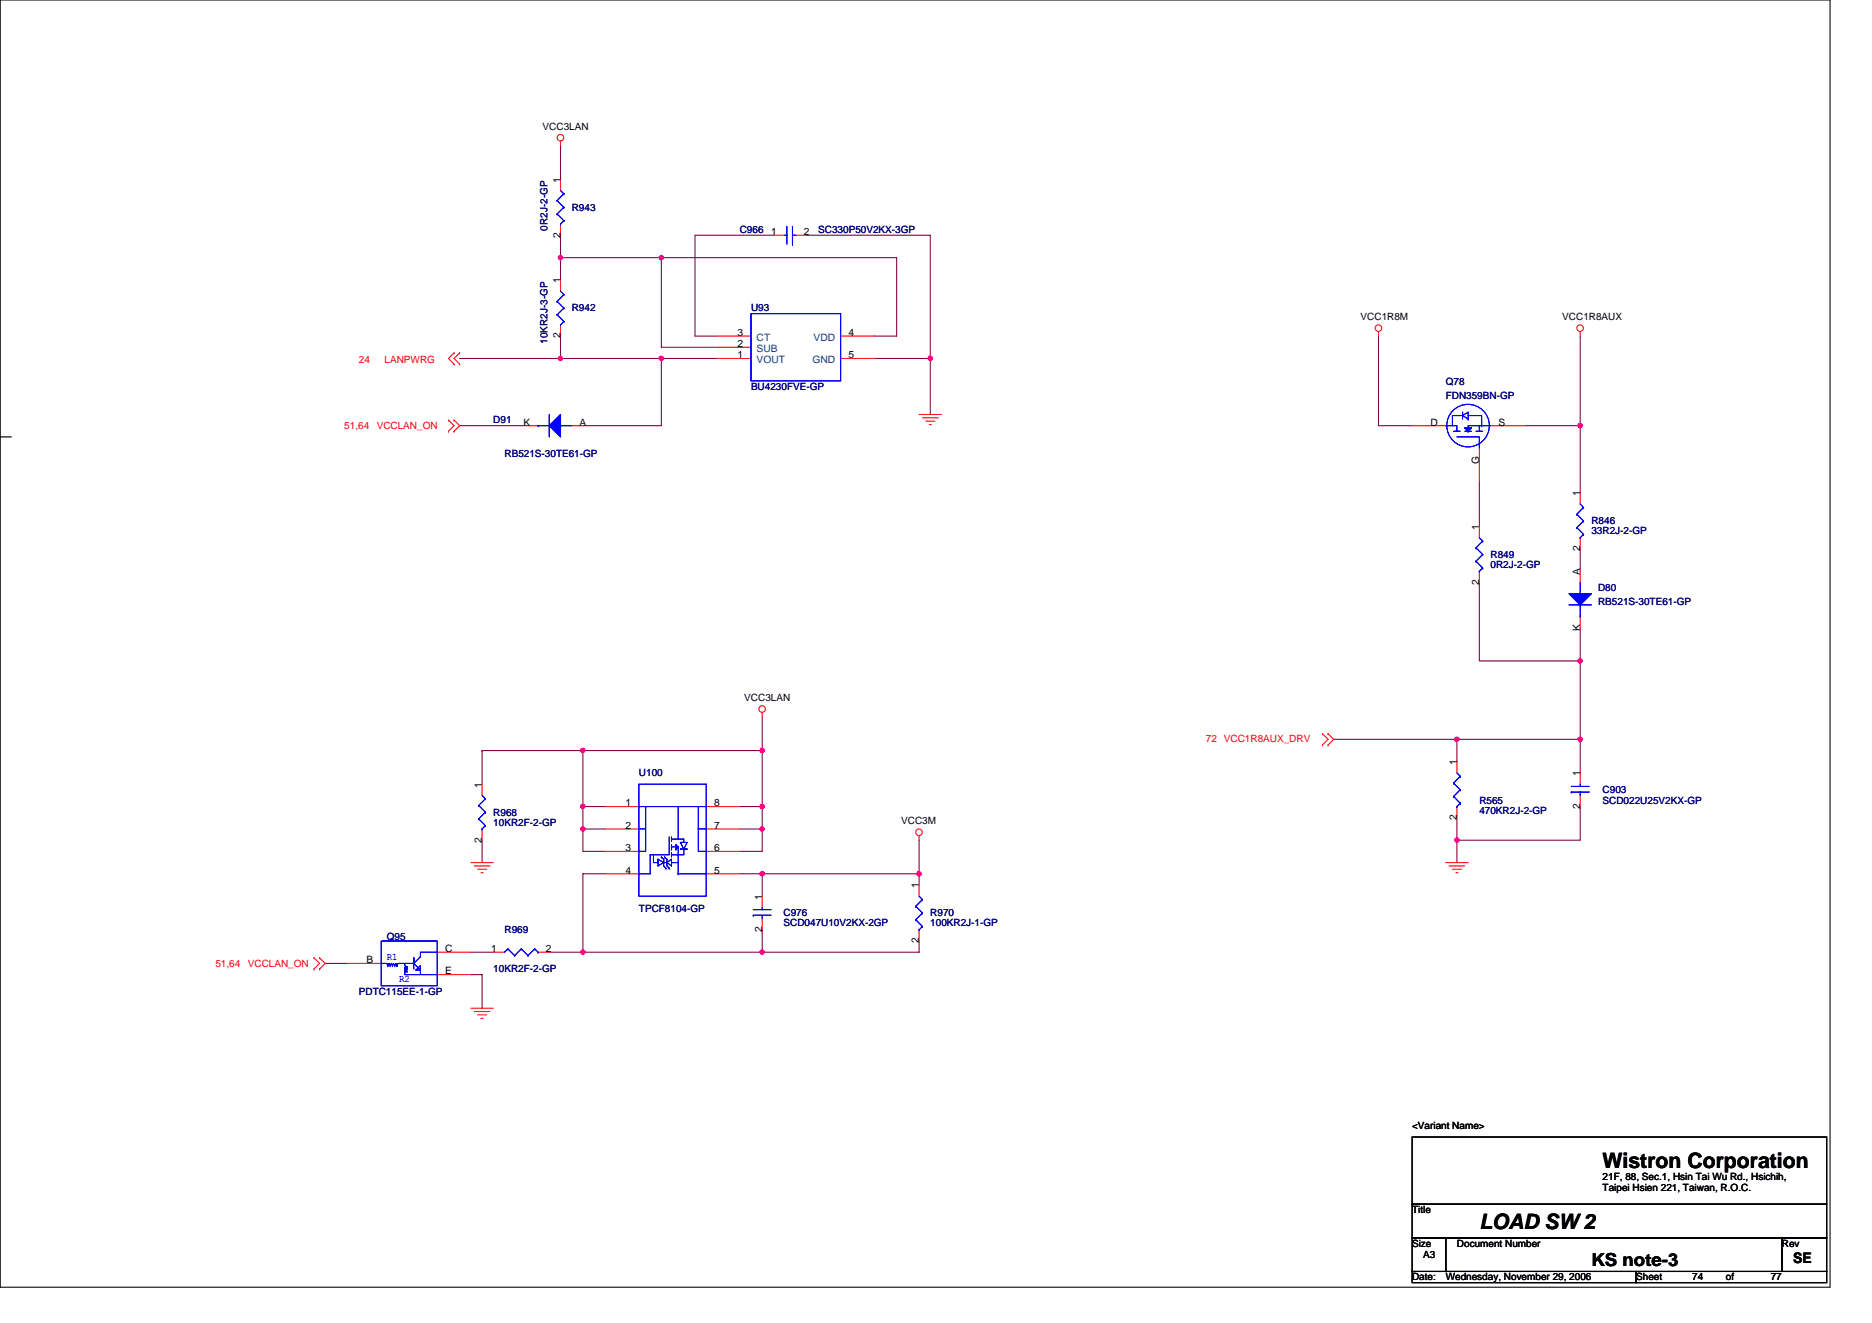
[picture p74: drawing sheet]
<svg xmlns="http://www.w3.org/2000/svg" width="297mm" height="210mm" viewBox="0 0 297 210" stroke-linecap="round" stroke-linejoin="round" font-family="sans-serif">
<defs><g id="words">
<g font-size="3.4">
<text x="254.3" y="185.4">Wistron Corporation</text>
<text x="234.7" y="195.1">LOAD SW 2</text>
</g>
<text font-size="2.8" x="252.5" y="200.9">KS note-3</text>
<text font-size="2.3" x="284.5" y="200.4">SE</text>
<g font-size="1.6">
<text x="86.1" y="20.6">VCC3LAN</text>
<text x="88.9" y="29" transform="rotate(-90 88.9 29)">1</text>
<text x="88.9" y="37.7" transform="rotate(-90 88.9 37.7)">2</text>
<text x="122.4" y="37.3">1</text>
<text x="127.5" y="37.3">2</text>
<text x="88.9" y="45" transform="rotate(-90 88.9 45)">1</text>
<text x="88.9" y="53.7" transform="rotate(-90 88.9 53.7)">2</text>
<text x="117" y="53.3">3</text>
<text x="134.6" y="53.3">4</text>
<text x="215.9" y="50.8">VCC1R8M</text>
<text x="247.9" y="50.8">VCC1R8AUX</text>
<text x="117" y="55.1">2</text>
<text x="117" y="56.9">1</text>
<text x="134.6" y="56.9">5</text>
<text x="83.1" y="67.5">K</text>
<text x="92" y="67.5">A</text>
<text x="227" y="67.5">D</text>
<text x="237.8" y="67.5">S</text>
<text x="234.7" y="73.6" transform="rotate(-90 234.7 73.6)">G</text>
<text x="250.7" y="78.8" transform="rotate(-90 250.7 78.8)">1</text>
<text x="234.7" y="84.1" transform="rotate(-90 234.7 84.1)">1</text>
<text x="250.7" y="87.5" transform="rotate(-90 250.7 87.5)">2</text>
<text x="234.7" y="92.8" transform="rotate(-90 234.7 92.8)">2</text>
<text x="250.7" y="91.2" transform="rotate(-90 250.7 91.2)">A</text>
<text x="250.7" y="100.1" transform="rotate(-90 250.7 100.1)">K</text>
<text x="118.1" y="111.3">VCC3LAN</text>
<text x="76.5" y="125" transform="rotate(-90 76.5 125)">1</text>
<text x="231.2" y="121.4" transform="rotate(-90 231.2 121.4)">1</text>
<text x="250.7" y="123.2" transform="rotate(-90 250.7 123.2)">1</text>
<text x="99.2" y="131.6">2</text>
<text x="99.2" y="128">1</text>
<text x="113.3" y="131.6">7</text>
<text x="113.3" y="128">8</text>
<text x="143" y="130.9">VCC3M</text>
<text x="231.2" y="130.2" transform="rotate(-90 231.2 130.2)">2</text>
<text x="250.7" y="128.4" transform="rotate(-90 250.7 128.4)">2</text>
<text x="76.5" y="133.7" transform="rotate(-90 76.5 133.7)">2</text>
<text x="99.2" y="135.1">3</text>
<text x="113.3" y="135.1">6</text>
<text x="99.2" y="138.7">4</text>
<text x="113.3" y="138.7">5</text>
<text x="120.9" y="142.8" transform="rotate(-90 120.9 142.8)">1</text>
<text x="145.8" y="141" transform="rotate(-90 145.8 141)">1</text>
<text x="120.9" y="148" transform="rotate(-90 120.9 148)">2</text>
<text x="145.8" y="149.7" transform="rotate(-90 145.8 149.7)">2</text>
<text x="58.2" y="152.9">B</text>
<text x="70.6" y="154.7">E</text>
<text x="70.6" y="151.1">C</text>
<text x="77.9" y="151.1">1</text>
<text x="86.6" y="151.1">2</text>
<text x="224.1" y="179.2">&lt;Variant Name&gt;</text>
<text x="254.3" y="187.2">21F, 88, Sec.1, Hsin Tai Wu Rd., Hsichih,</text>
<text x="254.3" y="189">Taipei Hsien 221, Taiwan, R.O.C.</text>
<text x="224.1" y="192.6">Title</text>
<text x="224.1" y="197.9">Size</text>
<text x="231.2" y="197.9">Document Number</text>
<text x="282.7" y="197.9">Rev</text>
<text x="224.1" y="203.2">Date:</text>
<text x="225.8" y="199.7">A3</text>
<text x="229.4" y="203.2">Wednesday, November 29, 2006</text>
<text x="259.6" y="203.2">Sheet</text>
<text x="268.5" y="203.2">74</text>
<text x="273.9" y="203.2">of</text>
<text x="281" y="203.2">77</text>
</g>
<g font-size="1.6" fill="#000080">
<text x="90.7" y="33.4">R943</text>
<text x="86.9" y="36.6" transform="rotate(-90 86.9 36.6)">0R2J-2-GP</text>
<text x="117.4" y="37">C966</text>
<text x="129.8" y="37">SC330P50V2KX-3GP</text>
<text x="90.7" y="49.4">R942</text>
<text x="119.2" y="49.4">U93</text>
<text x="86.9" y="54.6" transform="rotate(-90 86.9 54.6)">10KR2J-3-GP</text>
<text x="119.2" y="61.9">BU4230FVE-GP</text>
<text x="229.4" y="61.2">Q78</text>
<text x="229.4" y="63.3">FDN359BN-GP</text>
<text x="78.3" y="67.2">D91</text>
<text x="80" y="72.5">RB521S-30TE61-GP</text>
<text x="252.5" y="83.2">R846</text>
<text x="236.5" y="88.5">R849</text>
<text x="252.5" y="84.8">33R2J-2-GP</text>
<text x="236.5" y="90.1">0R2J-2-GP</text>
<text x="253.6" y="93.9">D80</text>
<text x="253.6" y="96">RB521S-30TE61-GP</text>
<text x="101.4" y="123.2">U100</text>
<text x="254.3" y="125.9">C903</text>
<text x="78.3" y="129.4">R968</text>
<text x="78.3" y="131">10KR2F-2-GP</text>
<text x="234.7" y="127.7">R565</text>
<text x="234.7" y="129.3">470KR2J-2-GP</text>
<text x="254.3" y="127.7">SCD022U25V2KX-GP</text>
<text x="61.4" y="149.2">Q95</text>
<text x="80" y="148.1">R969</text>
<text x="101.4" y="144.7">TPCF8104-GP</text>
<text x="124.3" y="145.4">C976</text>
<text x="124.3" y="147">SCD047U10V2KX-2GP</text>
<text x="147.6" y="145.4">R970</text>
<text x="147.6" y="147">100KR2J-1-GP</text>
<text x="78.3" y="154.3">10KR2F-2-GP</text>
<text x="56.9" y="157.9">PDTC115EE-1-GP</text>
</g>
<g font-size="1.6" fill="#f00">
<text x="56.9" y="57.6">24</text>
<text x="61" y="57.6">LANPWRG</text>
<text x="54.6" y="68.1">51,64</text>
<text x="59.8" y="68.1">VCCLAN_ON</text>
<text x="191.3" y="117.7">72 VCC1R8AUX_DRV</text>
<text x="34.2" y="153.4">51,64</text>
<text x="39.3" y="153.4">VCCLAN_ON</text>
</g>
<g font-size="1.6" fill="#004080">
<text x="120.1" y="55.8">SUB</text>
<text x="120.1" y="57.6">VOUT</text>
<text x="120.1" y="54.1">CT</text>
<text x="128.9" y="57.6">GND</text>
<text x="129.1" y="54.1">VDD</text>
</g>
<g font-size="1.6" fill="#00f">
<text x="61.4" y="152.4">R1</text>
<text x="63.3" y="155.9">R2</text>
</g>
</g></defs>
<path d="M0 0h290.4v204.3h-290.4zM0 69.3h.1M0 69.3h1.8M224.1 180.5h65.8v10.6h-65.8zM224.1 191.1h65.8v5.4h-65.8zM224.1 196.5h5.3v5.3h-5.3zM229.4 196.5h53.3v5.3h-53.3zM282.7 196.5h7.2v5.3h-7.2zM224.1 201.8h35.5v1.8h-35.5zM259.6 201.8h30.3v1.8h-30.3z" fill="none" stroke="#000" stroke-width=".17"/>
<g fill="none" stroke="#800040" stroke-width=".17">
<path d="M88.9 37.3v3.6M88.9 23.1v5.3M122.7 37.3h-12.4v16h3.5M128.1 37.3h19.5v19.6M72.9 56.9h16M88.9 56.9h.1M88.9 40.9h.1M88.9 53.3v3.6M88.9 40.9v3.5M88.9 56.9h16M88.9 40.9h16M104.9 56.9h8.9"/>
<path d="M104.9 56.9h.1M104.9 56.9v10.7h-12.4M104.9 40.9v14.2h8.9M104.9 40.9h37.4v12.4h-3.6M138.7 56.9h8.9M147.6 56.9h.1M147.6 56.9v8.9M218.7 53.3v14.3h5.4M250.7 53.3v14.3M72.9 67.6h10.7M234.7 76.5v7.1M241.8 67.6h8.9"/>
<path d="M250.7 67.6h.1M250.7 67.6v10.6M234.7 92.5v12.4h16M250.7 87.1v3.6M250.7 99.6v5.3M76.5 119.1v5.4M76.5 119.1h.1M76.5 119.1h44.4M92.5 119.1h.1M92.5 119.1v8.9M120.9 119.1v8.9M120.9 113.8v5.3"/>
<path d="M211.6 117.3h19.6v3.6M231.2 117.3h.1M231.2 117.3h19.5M250.7 104.9h.1M250.7 117.3v5.4M250.7 104.9v12.4M76.5 133.3v3.6M92.5 131.6h3.6M92.5 128v7.1h3.6M92.5 131.6h.1M92.5 128h.1M92.5 128h3.6"/>
<path d="M96.1 138.7h-3.6v12.4M117.4 138.7h3.5M117.4 131.6h3.5M117.4 128h3.5M120.9 131.6h.1M120.9 128h.1M120.9 138.7h24.9v1.8M120.9 138.7h.1M120.9 128v7.1h-3.5M120.9 138.7v3.5M145.8 133.3v5.4M231.2 133.3v3.6"/>
<path d="M231.2 133.3h.1M231.2 129.8v3.5M250.7 128v5.3h-19.5M51.6 152.9h3.6M74.7 154.7h1.8v5.3M74.7 151.1h3.6M87.2 151.1h5.3M92.5 151.1h.1M92.5 151.1h28.4M120.9 147.6v3.5M145.8 149.4v1.7h-24.9"/>
</g>
<g fill="#f0f" stroke="#f0f" stroke-width=".17">
<circle cx="250.7" cy="104.9" r=".35"/>
<circle cx="250.7" cy="117.3" r=".35"/>
<circle cx="231.2" cy="117.3" r=".35"/>
<circle cx="250.7" cy="67.6" r=".35"/>
<circle cx="104.9" cy="56.9" r=".35"/>
<circle cx="88.9" cy="56.9" r=".35"/>
<circle cx="104.9" cy="40.9" r=".35"/>
<circle cx="88.9" cy="40.9" r=".35"/>
<circle cx="147.6" cy="56.9" r=".35"/>
<circle cx="231.2" cy="133.3" r=".35"/>
<circle cx="120.9" cy="131.6" r=".35"/>
<circle cx="120.9" cy="128" r=".35"/>
<circle cx="145.8" cy="138.7" r=".35"/>
<circle cx="120.9" cy="138.7" r=".35"/>
<circle cx="120.9" cy="119.1" r=".35"/>
<circle cx="92.5" cy="119.1" r=".35"/>
<circle cx="120.9" cy="151.1" r=".35"/>
<circle cx="92.5" cy="151.1" r=".35"/>
<circle cx="92.5" cy="131.6" r=".35"/>
<circle cx="92.5" cy="128" r=".35"/>
</g>
<g fill="none" stroke="#f00" stroke-width=".17">
<path d="M88.9 22.4v.7M88.9 28.4v1.8M88.9 35.6v1.7M122.7 37.3h1.8M126.3 37.3h1.8M72 56h.1M72 57.8h.1M72 56l-.8 .9 .8 .9M72.9 56h.1M72.9 57.8h.1M72.9 56l-.9 .9 .9 .9M88.9 44.4v1.8"/>
<path d="M88.9 51.6v1.7M113.8 55.1h5.4M113.8 56.9h5.4M113.8 53.3h5.4M133.4 56.9h5.3M133.4 53.3h5.3M218.7 52.6v.7M250.7 52.6v.7M71.2 68.5h.1M71.2 66.7h.1M71.2 66.7l.8 .9-.8 .9M72 66.7h.1"/>
<path d="M72 68.5h.1M72 66.7l.9 .9-.9 .9M83.6 67.6h1.8M90.7 67.6h1.8M145.8 65.8h3.6M146.4 66.3h2.5M146.9 66.8h1.4M147.4 67.4h.4M224.1 67.6h5.3M234.7 71.1v5.4M236.5 67.6h5.3M250.7 78.2v1.8"/>
<path d="M234.7 83.6v1.7M234.7 90.7v1.8M250.7 85.3v1.8M250.7 90.7v1.8M250.7 97.8v1.8M120.9 113.1v.7M209.8 116.5h.1M209.8 118.2h.1M209.8 116.5l.9 .8-.9 .9M210.7 118.2h.1M210.7 116.5h.1M210.7 116.5l.9 .8-.9 .9"/>
<path d="M74.7 136.9h3.6M75.2 137.4h2.5M75.8 138h1.4M76.3 138.5h.4M76.5 124.5v1.7M76.5 131.6v1.7M96.1 135.1h5.3M96.1 138.7h5.3M96.1 131.6h5.3M96.1 128h5.3M112.1 135.1h5.3M112.1 138.7h5.3"/>
<path d="M112.1 131.6h5.3M112.1 128h5.3M145.8 132.6v.7M229.4 136.9h3.6M229.9 137.4h2.5M230.5 138h1.4M231 138.5h.3M231.2 120.9v1.8M231.2 128v1.8M250.7 122.7v1.8M250.7 126.2v1.8M49.8 153.8h.1"/>
<path d="M49.8 152h.1M49.8 152l.9 .9-.9 .9M50.7 152h.1M50.7 153.8h.1M50.7 152l.9 .9-.9 .9M55.2 152.9h5.3M69.4 154.7h5.3M69.4 151.1h5.3M78.3 151.1h1.7M85.4 151.1h1.8M120.9 142.2v1.8M120.9 145.8v1.8"/>
<path d="M145.8 140.5v1.7M145.8 147.6v1.8M74.7 160h3.6M75.2 160.5h2.5M75.8 161.1h1.4M76.3 161.6h.4"/>
<circle cx="88.9" cy="21.9" r=".52"/>
<circle cx="218.7" cy="52.1" r=".52"/>
<circle cx="250.7" cy="52.1" r=".52"/>
<circle cx="120.9" cy="112.5" r=".52"/>
<circle cx="145.8" cy="132.1" r=".52"/>
</g>
<g fill="none" stroke="#00f" stroke-width=".17">
<path d="M88.4 31.8h.1M88.4 34h.1M88.4 31.8l1.1 1.1M88.4 34l1.1 1M88.9 35.6h.1M88.9 30.2l.6 .6M89.5 30.8h.1M89.5 32.9h.1M89.5 35h.1M89.5 30.8l-1.1 1M89.5 32.9l-1.1 1.1M89.5 35l-.6 .6"/>
<path d="M124.5 37.3h.4M124.9 35.9v2.9M125.7 37.3h.6M125.7 38.8h.1M125.7 35.9v2.9M88.4 47.8h.1M88.4 50h.1M88.4 47.8l1.1 1.1M88.4 50l1.1 1M88.9 51.6h.1M88.9 46.2l.6 .6M89.5 46.8h.1"/>
<path d="M89.5 48.9h.1M89.5 51h.1M89.5 46.8l-1.1 1M89.5 48.9l-1.1 1.1M89.5 51l-.6 .6M119.2 49.8h14.2v10.7h-14.2zM85.4 67.6h.1M85.4 67.6h1.8M87.2 65.8v3.5M88.9 67.6h1.8M229.4 67.6h1.8v.9M230.6 68.5h1.1"/>
<path d="M231.2 69.3h3.5v1.8M232.1 66h-1.6v1.6M232.1 66v-.6v1.1M232.1 66l.9-.6v1.1M232.1 66h.1M232.1 66l.9 .5M232.4 67.9h1.1l-.5 .6zM232.4 68.5h1.1M233 68.5h.1M233 66h2.1v1.6M233 66.5h.1M234.2 68.5h1.1"/>
<path d="M234.7 67.6h-1.7v.9M235.1 67.6h.1M236.5 67.6h-1.8v.9M234.2 87h.1M234.2 89.1h.1M234.2 87l1.1 1M234.2 89.1l1.1 1M234.7 90.7h.1M234.7 85.3l.6 .6M235.3 85.9h.1M235.3 88h.1M235.3 90.1h.1"/>
<path d="M235.3 85.9l-1.1 1.1M235.3 88l-1.1 1.1M235.3 90.1l-.6 .6M249 96h3.5M250.2 81.6h.1M250.2 83.7h.1M250.2 81.6l1.1 1.1M250.2 83.7l1.1 1.1M250.7 92.5v1.7M250.7 97.8h.1M250.7 85.3h.1M250.7 96v1.8"/>
<path d="M250.7 80l.6 .5M251.3 80.5h.1M251.3 82.7h.1M251.3 84.8h.1M251.3 80.5l-1.1 1.1M251.3 82.7l-1.1 1M251.3 84.8l-.6 .5M76 127.8h.1M76 130h.1M76 127.8l1 1.1M76 130l1 1M76.5 131.6h.1"/>
<path d="M76.5 126.2l.5 .6M77 126.8h.1M77 128.9h.1M77 131h.1M77 126.8l-1 1M77 128.9l-1 1.1M77 131l-.5 .6M101.4 128h10.7M101.4 131.6h1M101.4 124.5h10.7v17.7h-10.7zM102.4 128v7.1h-1M103.7 135.7v1.2h.7v-.5"/>
<path d="M104.4 136.4v1l.9-.5M104.4 136.4h.1M104.4 136.4l.9 .5M104.9 136h.1M104.9 136l.4 .4M105.3 136.9h.1M105.3 136.9h.5M105.3 136.4v1l.4 .4M105.3 136.4v.5M105.5 136h.1M105.5 136l.3 .4v.5M105.7 137.8h.1"/>
<path d="M105.8 136.9h.1M105.8 136.9l.7 .5v-.5M105.8 136.9l.7-.5v.5M105.8 136.9v.5l.4 .4M106.2 132.8v2.9h-3v3h-1.8M106.2 137.8h.1M106.5 135.3v.7M106.5 133.2h2v.5h.5l-.5 1.1M106.5 134.4h1.1M106.5 132.8v.7M106.5 136.9h1.1M106.5 134.8h.1"/>
<path d="M106.5 134.1v.7M107.2 134.8h.1M107.6 138.7h.1M107.6 128v5.2M107.6 134.4v4.3M107.6 134.4h.1M107.6 134.4l-.4-.3v.7M107.6 138.7h4.5M107.6 134.4l-.4 .4M108 133.7h.1M108 133.7h.5zM108 133.7l.5 1.1"/>
<path d="M108.1 134.8h-.1h.5M108.5 134.8v.9h-2M108.5 134.8h.1M108.5 134.8h.5zM110.8 128v7.1h1.3M110.8 131.6h1.3M230.6 124.3h.1M230.6 126.4h.1M230.6 124.3l1.1 1M230.6 126.4l1.1 1.1M231.2 128h.1M231.2 122.7l.5 .5"/>
<path d="M231.7 123.2h.1M231.7 125.3h.1M231.7 127.5h.1M231.7 123.2l-1.1 1.1M231.7 125.3l-1.1 1.1M231.7 127.5l-.5 .5M249.3 124.8h2.9M249.3 125.7h.1M249.3 125.7h2.9M250.7 124.5v.3M250.7 125.7v.5M60.5 152.9h.9l.1 .4"/>
<path d="M60.5 149.4h8.9v7.1h-8.9zM61.5 153.3h.1M61.7 152.9h.1M61.7 152.9l-.2 .4M61.7 152.9l.2 .4M61.9 153.3h.1M62.1 152.9h.1M62.1 152.9l-.2 .4M62.1 152.9l.2 .4M62.3 153.3h.1M62.4 152.9h.1M62.4 152.9l-.1 .4"/>
<path d="M62.4 152.9l.2 .4M62.6 153.3h.1M62.8 152.9h.1M62.8 152.9l-.2 .4M62.8 152.9l.2 .4M63 153.3h.1M63 153.3l.2-.4h2.5v-.9v1.8M64.2 152.9v.4l.4 .1M64.2 153.6h.1M64.2 154h.1M64.2 153.6l.4 .2M64.2 154l.4 .2"/>
<path d="M64.6 153.4h.1M64.6 153.8h.1M64.6 154.2h.1M64.6 154.2l-.4 .1v.4h2.5M64.6 153.4l-.4 .2M64.6 153.8l-.4 .2M66 154l.7-.7v.7zM66.7 154v.7h2.7M66.7 154h.1M69.4 151.1h-2.7v.7l-1 1.1 1 1.1M80.6 150.6h.1M80.6 150.6l-.6 .5"/>
<path d="M80.6 150.6l1.1 1.1M81.7 151.7h.1M82.7 150.6h.1M82.7 150.6l-1 1.1M82.7 150.6l1.1 1.1M83.8 151.7h.1M84.9 150.6h.1M84.9 150.6l-1.1 1.1M84.9 150.6l.5 .5M85.4 151.1h.1M119.5 144.4h2.9M119.5 145.3h.1"/>
<path d="M119.5 145.3h2.9M120.9 144v.4M120.9 145.3v.5M145.3 143.8h.1M145.3 146h.1M145.3 143.8l1.1 1.1M145.3 146l1.1 1M145.8 147.6h.1M145.8 142.2l.6 .6M146.4 142.8h.1M146.4 144.9h.1M146.4 147h.1"/>
<path d="M146.4 142.8l-1.1 1M146.4 144.9l-1.1 1.1M146.4 147l-.6 .6"/>
<circle cx="232.9" cy="67.6" r="3.4"/>
</g>
<g fill="#00f" stroke="#00f" stroke-width=".17">
<path d="M249 94.2h3.5l-1.8 1.8z" fill-rule="evenodd"/>
<path d="M249 94.2h3.5l-1.8 1.8z" fill-rule="evenodd"/>
<path d="M88.9 65.8v3.5l-1.7-1.7z" fill-rule="evenodd"/>
<path d="M88.9 65.8v3.5l-1.7-1.7z" fill-rule="evenodd"/>
</g>
<use href="#words"/>
</svg>
